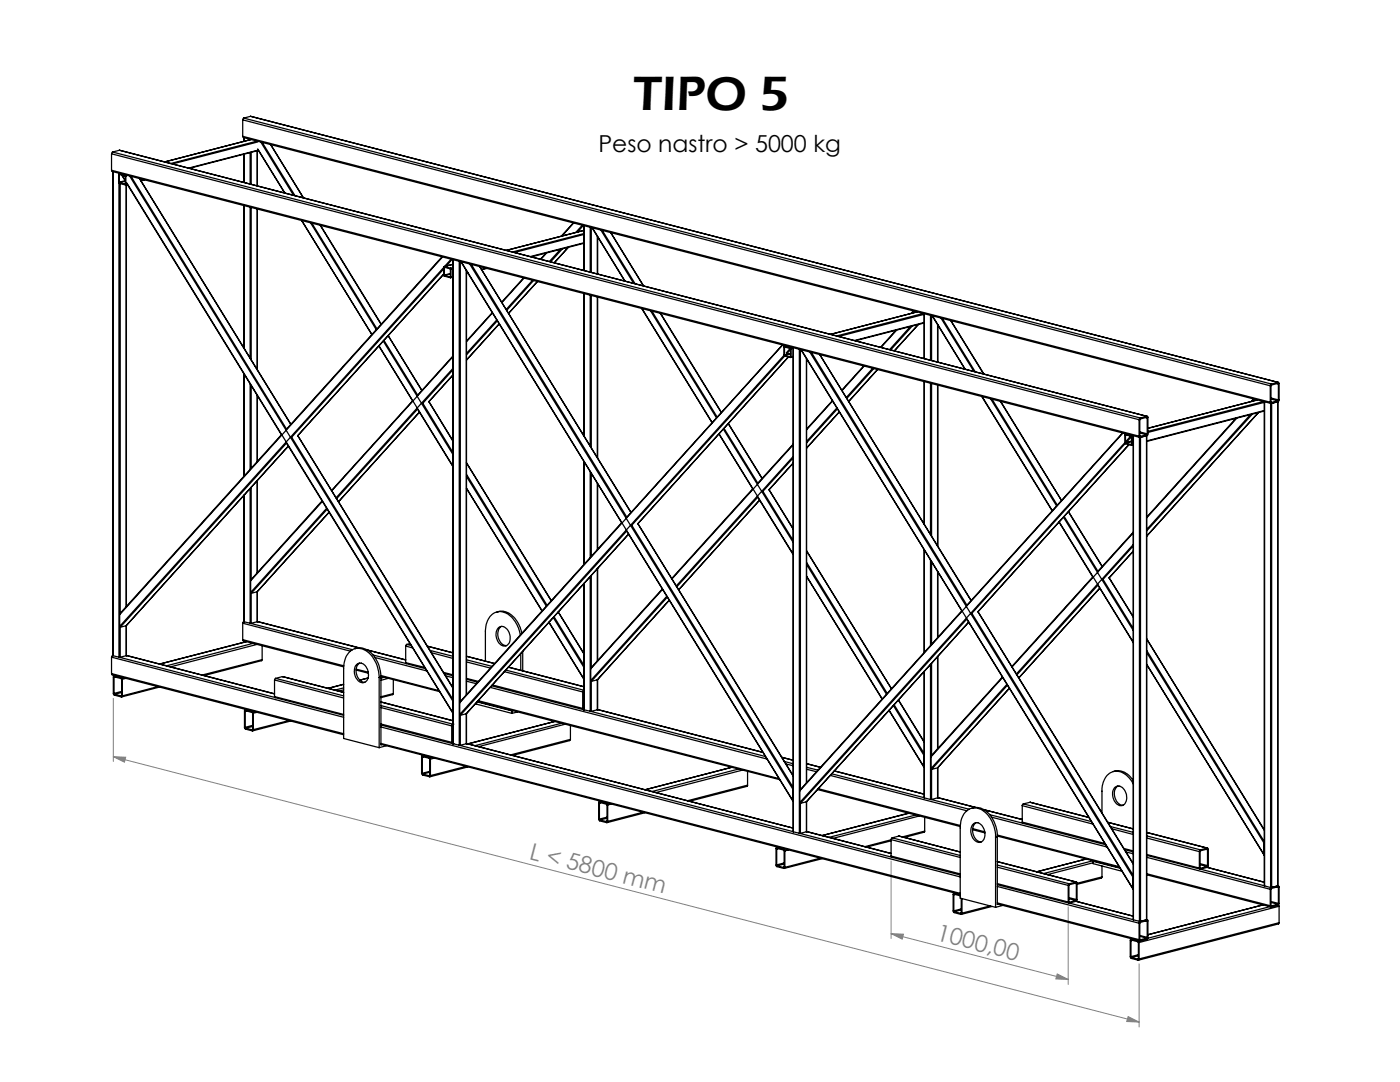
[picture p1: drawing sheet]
<svg xmlns="http://www.w3.org/2000/svg" width="279mm" height="216mm" viewBox="0 0 279 216" stroke-linecap="round" stroke-linejoin="round" font-family="sans-serif">
<defs><g id="words">
<text font-size="9.9" x="126.4" y="21.9">TIPO 5</text>
<text font-size="4.7" x="119.4" y="30.3">Peso nastro &gt; 5000 kg</text>
<g font-size="4.7" fill="#808080">
<text x="105.4" y="171.3" transform="rotate(15 105.4 171.3)">L &lt; 5800 mm</text>
<text x="186.7" y="187.5" transform="rotate(15 186.7 187.5)">1000,00</text>
</g>
</g></defs>
<path d="M22.6 139.3v12.6M22.6 151l2.5 .1-.3 1zM22.6 151l204.7 52.9M177.8 171.8v15.5M177.8 186.3l2.5 .1-.2 1zM177.8 186.3l35.4 9.1M211 194.3l2.2 1.1-2.5-.1zM213.2 180.9v15.5M227.3 192.3v12.6M225.1 202.8l2.2 1.1-2.4-.1z" fill="none" stroke="#808080" stroke-width=".2"/>
<g fill="#808080">
<path d="M177.8 186.3l2.5 .1-.2 1zM211 194.3l2.2 1.1-2.5-.1z"/>
<path d="M22.6 151l2.5 .1-.3 1zM225.1 202.8l2.2 1.1-2.4-.1z"/>
</g>
<g fill="none" stroke="#000" stroke-width=".25">
<path d="M22.3 34l.1 .2 205.1 53.1M22.3 30.7v3.3M22.3 30.7l205 53M22.3 34l205 53M22.5 30.3l-.2 .4M22.5 30.3l205 53.1M22.5 34.2v96.6M22.5 34.3v96.5M23.7 34.5v.1h.3h-.2M23.7 36.5v94.6M23.8 34.9l1.2 .2-.1 1.6M23.8 36.4h.1"/>
<path d="M23.8 34.6l-.1 .2v1.7l1.3 .4 .1-.1M23.8 34.9v1.5M23.8 34.6l1.2 .4M23.8 30l205.2 53.1M23.8 30l205.1 53.1M23.8 30l-1.3 .3M23.8 36.4l1.1 .3M23.9 34.8l-.1 .1M24 36.6v85.8M24.3 34.9l.7 1.2-1.2 .3M24.3 34.9l.7 1.1M24.9 36.7h.1"/>
<path d="M25 35l.1 .1M25 36.2l-1.2 .2M25.1 35.1v1.7M25.2 34.9l-.2 .1M25.2 36.9v84.2M25.2 36.8v84.2M25.3 36.6l30.9 50.1-32.3 35.8v.2M25.3 35.1h-.2M25.3 36.5l65 105.7M25.4 36.7l-.3 .1M25.4 36.8l-.4 .1M25.9 35.1l64.4 104.7"/>
<path d="M26.1 35.2l31.1 50.4M27.8 35.6l30.2 49.1M27.9 35.6l30.2 49.1M28.7 35.8l-.6 .2M28.9 35.9l-.7 .2M48.4 27.2l.2 .2 205 53.1M48.4 23.9v3.3M48.4 23.9l205.1 53.1M48.4 27.2l205.1 53.1M48.6 23.6l-.2 .3M48.6 23.6l205.1 53M48.7 27.4v.8"/>
<path d="M48.7 30.8v5.6M49.9 27.8v.1M49.9 30.4v6.3M50 23.2l205.1 53.1M50 23.2l-1.4 .4M50.1 27.8l-17.3 4.5M50.1 30.4v6.4M51.3 30.1l.1 7M51.3 28.2l-17.3 4.4M51.4 29.7l5.5 8.8M51.4 28.3l-17 4.4M51.5 29.8l5.3 8.7"/>
<path d="M51.5 30l-13.9 3.5M51.6 30l-13.8 3.6M52 28.3l6.6 10.6M52.3 28.4l6.6 10.7M54 28.8l6.6 10.7M48.7 41v28.5M49.9 41.3v30.1M50.1 41.4v30.4M51.3 41.7l.1 32.1M60.2 44l14 22.8M61.9 44.4l13.2 21.4M62.2 44.5l13 21.2"/>
<path d="M63.9 44.9l12.2 19.8M64 44.9l12.1 19.8M88.2 51.2l-31.1 34.5M88.3 51.3l-64.4 71.4M88.6 54.6l-29.2 32.3M88.6 54.7l-29.2 32.2M88.6 53.6l-30.4 33.6 32.2 52.4M88.6 53.3l-64.7 71.7M88.6 53.2l1.8-.5-1.7 .5M88.7 53.4l1.2 .3-.1 1.6M88.7 54.9v.1M88.7 53.2h-.1v1.9l1.3 .3"/>
<path d="M88.7 53.4v1.5M88.7 53.2l1.2 .3M88.7 55l1.1 .3M88.8 53.4h-.1M89.8 55.3h.1M89.9 53.5l.1 .2M89.9 54.7l-1.2 .3M89.9 54.6l-1.2 .3M90 55.3l-.1 .1M90 53.7v1.6M90 51.7l-1.3 1.5M90.2 51.8l-1.1 1.3"/>
<path d="M90.3 52.7l.1-.1-.1 .2M90.4 55.3l-.5 .1M90.4 51.8v96.6M90.4 53.4l-.5 .1M90.4 53.6l-.4 .1M90.4 55.2l-.4 .1M90.5 51.8v96.6M91.7 52.1v96.6M91.9 52.2v87.8M92 52.2l32.1 52.1M92 52.2l66.3 107.7M93.1 54v84.6"/>
<path d="M93.3 54.4l-.2 .1M93.4 54.5l-.3 .1M93.7 52.7l64.5 104.7M94.1 52.7l31 50.5M95.7 53.2l30.2 49.1M95.7 53.2l30.2 49M97 53.5l-.9 .2M97.2 53.6l-1.1 .2M104.5 55.5l-4.4 4.8M104.6 55.5l-4.4 4.9M106.3 55.9l-5.3 5.8M106.5 56l-5.4 5.9"/>
<path d="M107.2 56.2l-5.7 6.3M107.3 56.2l-5.8 6.3M109 50.5l-1.2 1.2M109.1 50.4l-1.2 1.4M111.9 49.7l-2.3 2.5M112.2 49.7l-2.3 2.5M113.4 49.4l-2.8 3M114.4 44.5l-2.4 2.6M114.5 44.5l-2.4 2.6M116.2 44.9l-1.3 1.5M116.4 45l-1.1 1.3M116.6 48.5l-10.6 2.8"/>
<path d="M116.6 46l-15.5 4M116.6 45.9l-.1 .1M116.6 45v9M116.6 58.6v28.4M116.6 46.6l-14.3 3.7M116.6 46.8l-13.9 3.6M116.6 48.4l-10.7 2.8M116.6 58.6v28.5M117.8 45.3v9M117.8 58.9v30.1M118 45.4v9M118 58.9v30.5"/>
<path d="M118.1 45.4l6.6 10.7M118.2 45.4l6.5 10.7M119.2 47.2v7.4M119.2 59.3v32M119.3 47.3v7.4M119.3 59.3v32.1M119.9 45.9l6.5 10.6M120.2 46l6.6 10.6M121.8 46.4l6.6 10.6M48.7 74.6v20.4M49.9 76.6v17.1M50.1 76.9v16.6"/>
<path d="M51.3 78.9v13.2M75.6 69l6.7 11-16.1 17.9M75.6 69l14.8 24M76.5 68.1l13.9 22.6M76.6 67.9l6.8 10.9M77.5 67l6.7 10.9M90.4 74.9l-4.8 5.3 4.8 7.8M90.4 71l-7.1 7.9M90.4 73.8l-6 6.7 6 9.8M90.4 73.5l-23.3 25.8M90.4 71.2l-24.2 26.7M98.2 62.4l-5.1 5.7"/>
<path d="M98.3 62.4l-5.2 5.8M99.1 63.9l-6 6.6M99.2 64l-6.1 6.8M99.6 64.6l-6.5 7.3M128.1 61.6l14 22.7M129.8 62l13.2 21.4M130.1 62.1l13 21.1M131.8 62.5l12.1 19.8M131.8 62.5l12.2 19.8M156.1 68.8l-31 34.4M156.2 68.8l-64.4 71.4M156.5 70.9l.1 .1 1.2 .3 .1-.1"/>
<path d="M156.5 70.9l-64.7 71.7M156.6 69.3l1.1 .2M156.6 70.8v.1M156.6 69.1h-.1v1.8M156.6 69.3v1.5M156.6 69.1l1.2 .3M156.6 70.9l1.1 .3M156.6 71l-30.5 33.8 32.2 52.3M156.7 69.3h-.1M156.9 69l-.4 .1M156.9 69l-.3 .1M157.3 71.2l-30 33.3 31 50.4"/>
<path d="M157.7 69.5v1.7M157.7 71.2h.1M157.7 69.5l-.8 .9M157.8 69.4l.1 .2M157.8 70.6l-1.2 .3M157.8 70.5l-1.2 .3M157.8 69.7l-.8 .9M157.9 69.6v1.6M158.1 69.3l-.3 .1M158.3 71.2l-.5 .1M158.3 69.4v96.6M158.3 69.5l-.4 .1"/>
<path d="M158.3 71.1l-.4 .1M159.5 69.7v96.6M159.7 69.7v87.9M159.8 69.8l32.1 52.1-32.3 35.9M159.9 69.8l66.2 107.6M160.9 71.5v84.7M161.6 70.2l64.5 104.8M161.9 70.3l31.1 50.5M166.1 79.9l-5.1 5.7M172.4 73l-4.4 4.9M172.5 73l-4.4 4.9M174.2 73.5l-5.3 5.8"/>
<path d="M174.4 73.6l-5.4 5.9M175.1 73.7l-5.7 6.4M175.2 73.7l-5.8 6.4M178.8 65.9l-3 3.4M179 65.9l-3.2 3.4M181.7 65.2l-4.1 4.5M182 65.1l-4.2 4.7M182.3 62.1l-.5 .4M182.4 62.1l-.4 .4M183.1 62.2l-17.3 4.5M183.3 64.8l-4.8 5.2M184.3 62.5l-17.3 4.5"/>
<path d="M184.4 64.5l-13.7 3.5M184.4 62.6v8.9M184.4 76.1l.1 28.5M184.4 62.7l-17 4.4M184.4 64.3l-13.9 3.6M185.7 62.9v9M185.7 76.4v30.2M185.9 63v8.9M185.9 76.5v30.4M186 63l6.6 10.7M186.1 63l6.5 10.7M187.1 64.8v7.4"/>
<path d="M187.1 76.8v32.1M187.8 63.5l6.5 10.6M188.1 63.5l6.5 10.7M189.7 64l6.6 10.6M189.8 64l6.6 10.6M195.9 79.1l14.1 22.8M196 79.1l14 22.8M197.7 79.6l13.2 21.3M198 79.7l13 21.1M250.2 79.6l-.5 .5M250.3 79.6l-.4 .5M251 79.8l-21.9 5.7"/>
<path d="M253.5 77v3.3M253.6 79.6l1.4 .4M253.6 79.4l1.5 .4M253.7 76.6l-.2 .4M254.8 76.6h.3M255 80l-1.2 .3M255.1 76.3l.2 .2-.1 3.5-.1 .2-1.4 .3-.2-.2M255.1 76.3l-1.4 .3M255.1 79.8l-.1 .2M255.1 76.6l-.1-.1-1.4 .4v3.4h.2M255.1 76.6v3.2M48.7 98.8v25.3"/>
<path d="M49.9 97.5v26.9M50.1 97.2v18.4M51.4 95.8l-.1 18.5M57.1 88.3l33.3 54M57.2 88.4l-33.2 36.8M57.5 89l-32.3 35.8M57.6 89l-32.4 35.8M59.4 86.9l31 50.4M59.4 86.9l31 50.3M64.3 99.9l-14.3 16M83.3 81.6l7.1 11.5M83.3 81.6l-16.1 17.9"/>
<path d="M83.7 82.2l-16.1 17.9M85.6 80.2l4.8 7.7M93.1 97.5l15.1 24.4M93.1 92.3l16.9 27.5M93.1 92.4l16.9 27.5M93.1 95.1l15.9 25.9M93.1 97.4l15.1 24.5M93.1 94.7l16.1 26.1M116.6 92.1v20.5M116.6 92.2v20.4M117.8 94.2v17M118 94.5v16.5"/>
<path d="M119.2 96.5v13.2M119.3 96.6v13M143.5 86.6l6.7 10.9-16.1 17.9M143.5 86.6l14.8 24M144.4 85.6l13.9 22.6M144.5 85.5l6.7 10.9M145.3 84.6l6.8 10.9M145.4 84.5l6.7 11M151.2 99.1l7.1 11.6M151.2 99.2l-16.1 17.9M151.6 99.8l-16.2 17.9M153.5 97.7l4.8 7.9"/>
<path d="M153.5 97.7l4.8 7.8M158.3 92.4l-4.8 5.3M158.3 88.6l-7.1 7.8M158.3 91.4l-6 6.6 6 9.8M158.3 91.1l-23.3 25.8M158.3 88.8l-24.2 26.7M166.2 80l-5.2 5.8M167 81.4l-6 6.7M167.1 81.6l-6.1 6.8M167.5 82.2l-6.5 7.2M199.6 80.1l12.2 19.8M199.7 80.1l12.1 19.7"/>
<path d="M224 86.4l-31.1 34.4M224.1 86.4l-64.5 71.4M224.5 88.3l-64.9 71.8M224.5 88.5l-30.5 33.9 32.2 52.3M224.6 86.9l1.2 .2v1.6M224.6 88.3v.1M224.6 86.9v1.4M224.6 88.4l1.2 .3M224.8 86.8l-.2 .1M224.8 86.6h-.2M225.3 88.7l-30.1 33.4M225.6 87l-.8 1"/>
<path d="M225.8 86.9l.1 .2M225.8 86.9l-1.3-.2v1.8l1.3 .4 .1-.1M225.8 88.7h.1M225.8 88.1l-1.2 .3M225.8 88l-1.2 .3M225.8 87.1l-.9 1.1M225.9 87.1v1.7M226 86.9h-.2M226.2 88.8l-.4 .1M226.2 86.9v96.6M226.2 87l-.3 .1M226.2 88.7l-.3 .1"/>
<path d="M226.2 87v96.6M227.3 83.7v3.3M227.4 87.2v96.6M227.5 86.4l1.3 .3M227.5 86.2l1.5 .4M227.5 87.1h.1M227.5 83.4l-.2 .3M228.7 83.3l.3 .1M228.8 86.9v96.6M228.8 86.7l-1.2 .4M228.9 83.1l.2 .1v3.5l-.2 .2M228.9 86.9l-1.4 .4-.2-.3"/>
<path d="M228.9 83.1l-1.4 .3M229 86.6l-.2 .1M229 83.4l-.2-.1-1.3 .4v3.3l.1 .1M229 83.4v3.2M246.7 83.5l-17.9 19.7M246.8 83.4l-18 19.9M249.6 82.7l-20.8 23M249.9 82.7l-21.1 23.2M251.1 82.3l-22.3 24.7M252.2 80.1l-23.1 6M252.3 82l-23.5 6.1M252.3 80.2v96.5"/>
<path d="M252.3 80.3l-23.2 6M252.3 81.9l-23.5 6.1M252.4 80.2v96.6M253.6 80.5v96.6M253.7 80.3h.1M255 80.2l-1.2 .3v96.6h-.2M255 80.2v96.5M50 118.2l.1 .2M50 115.9v2.3M50.1 118.4v6M51.3 118.1l-1.2 .3M51.4 118l-.1 .1"/>
<path d="M51.4 118l14.3-15.8-14.4 15.9M51.4 118l-.1 6.1M64.3 100l-14.3 15.9M65.2 101.4l-15.2 16.8M65.3 101.6l-15.2 16.8M116.6 116.4v25.2M116.6 116.3v25.3M117.8 115v26.9M118 114.8v18.4M119.2 113.5v18.4M119.3 113.4v18.4M124 104.3l-32.2 35.7"/>
<path d="M125.1 106l-33.2 36.7M125.4 106.6l-32.3 35.8M127.3 104.5l31 50.3M132.2 117.5l-14.3 16M132.2 117.6l-14.3 15.9M133.1 119l-15.2 16.8M133.2 119.2l-15.2 16.8M161 115l15 24.5M161 109.9l16.9 27.5M161 110l16.9 27.4M161 112.6l15.9 25.9M161 115l15.1 24.5"/>
<path d="M161 112.2l16.1 26.2M184.4 109.7v20.5M185.7 111.8v17M185.9 112.1v16.5M187.1 114.1v13.1M193.8 119.8l-30.2-49 30.2 49M211.3 104.2l6.8 10.9M211.4 104.1l14.8 24M212.2 103.2l14 22.6M212.4 103l6.7 11M213.2 102.1l6.8 11M213.3 102.1l6.7 10.9"/>
<path d="M218.1 115.1l-16.2 17.9M219.1 116.7l7.1 11.5M219.1 116.8l-16.1 17.9M219.5 117.4l-16.2 17.9M226.2 110l-4.8 5.3 4.8 7.7M226.2 110l-4.9 5.3 4.9 7.9M226.2 106.2l-7.1 7.8M226.2 108.9l-6.1 6.7 6.1 9.8M226.2 108.7l-23.4 25.8M226.2 106.3l-24.2 26.8M22.3 134.4l.1 .3 46.2 11.9M22.3 131.1v3.3"/>
<path d="M22.3 131.1l46.3 12M22.3 134.4l46.3 12M22.5 130.8l-.2 .3M22.5 130.8h.1M22.5 130.8l1.2 .3M22.8 135.2l.1-.2 1.3 .5 .1 3.2-.1 .2M22.8 138.4l.1 .1M22.8 135.2v3.2M22.8 134.9l-.2 .2v3.4l.2 .2 1.4 .4 .2-.2M22.8 134.9l1.4 .3M22.9 138.5l1.3 .4M23 134.8l-.2 .1"/>
<path d="M23 135.1l-.2 .1M23.7 131.1h.3M23.9 125l.1 .2M23.9 122.7v2.3M23.9 131.2l31 8M24 125.2v5.9M24.2 138.9h.1M24.2 135.2l.2 .3M24.3 138.2l-1.4 .3M24.3 138l-1.5 .4M24.3 135.1l-.1 .1M24.4 135.5v3.4"/>
<path d="M25.1 135.4l-.7 .1M25.2 124.8l-1.2 .4M25.2 130.8l-1.2 .3M25.2 124.8v6M25.2 124.8h.1M25.2 130.8l29.6 7.7M31.5 137l-7.1 1.9M31.9 137.1l-7.6 2M48.4 127.6l.1 .3 20.1 5.2M48.4 124.4v3.2M48.4 124.4l21.5 5.5M48.4 127.6l20.2 5.3"/>
<path d="M48.6 124l.1 .1M48.6 124l-.2 .4M48.7 124h-.1M48.7 124.1l1.2 .3M49.1 128l-17.2 4.5M49.2 128.1l-17.3 4.4M49.9 124.4h.2M50 124.4l20.3 5.2M50.5 128.4l-17.3 4.5M51.3 128.6l-17.3 4.5M51.3 124.1l20.3 5.2M51.3 124.1l-1.2 .3"/>
<path d="M51.4 124l20.3 5.3M52.3 131.6l-.1 .2-11.5 3M52.3 128.9v2.7M52.3 131.6l-11.9 3.1M54.8 139l.1 .2 13.7 3.5M54.8 135.7v3.3M54.8 135.7l13.8 3.6M54.8 139l13.8 3.6M55 135.4l-.2 .3M55 135.4l13.6 3.5M56.4 135l12.2 3.1M56.4 135l-1.4 .4"/>
<path d="M56.4 135l12.2 3.2M68.6 136.5l-3.1 .8M68.6 137.3l-1.7 .4M68.6 137.7l-1 .2M68.6 136.6l-3.1 .8M70.9 129.4a3.6 3.6 0 0 1 4.2 2.3l.5 1.1 .4 2.3M71.1 133.7l2.4 .6M71.1 133.5l2.4 .6M71.2 132.6a1.41 1.41 0 0 1 2.1 1 1.83 1.83 0 0 1-.8 2.6 2.32 2.32 0 0 1-1.3-3.6zM71.8 132.3a2.23 2.23 0 0 0 1 3.8M71.8 135.7l1.6-.4-1.6 .4M73.3 129.7l7.7 2"/>
<path d="M74.5 130.7l6.5 1.7M74.8 131.2l10.4 2.7M75.7 135.2a6 6 0 0 0-3.5-5.7 2.88 2.88 0 0 0-3.5 2.8l-.1 .8v14.3l7.1 1.8M75.7 135.2v14M76 135l11.7 3M76 135.1l-.3 .1M76 135.1v13.5h.2M76 134.8l11.6 3M76.7 135.1l-.7 .2M77.5 135.4l-1.5 .3M78.5 138.4l-.1 .2-2.4 .6M78.5 135.6v2.8"/>
<path d="M78.5 138.4l-2.5 .6M81 132.2l.1 .2 3.8 1M81 128.9v3.3M81 128.9l1.3 .4M81 132.2l3.7 1M81.2 128.6l-.2 .3M81.2 128.6l.9 .2M81.8 128.4l-.6 .2M85.3 128.9l5.1 1.3M85.8 129.8l4.6 1.2M86.1 130.2l4.3 1.2M88.5 134.2l1.9 .5"/>
<path d="M88.7 134.4l1.7 .4M88.9 134.9l1.5 .3M90.3 139.8v2.4M90.4 139.7l-.1 .1M93.1 135.5l2.2 .6M93.1 131l5.6 1.4M93.1 131.7l5.1 1.3M93.1 132.1l4.8 1.2M93.1 135.4l2.4 .6M93.1 135.9l1.9 .5M95.3 140h.1M95.3 140l60.3 15.6"/>
<path d="M95.4 139.8l60.1 15.6M97.8 137.2l55.2 14.2M98.1 136.8l18.4 4.8M98.2 136.7l18.1 4.7M99.2 122.1a3.5 3.5 0 0 1 4.1 2l.5 1.1 .3 1.2M99.3 125.4a1.25 1.25 0 0 1 2.2 .5 2.14 2.14 0 0 1-.5 3 1.94 1.94 0 0 1-2-2.3v-.5zM100.1 125a2.26 2.26 0 0 0 1 3.8M100.6 134l15.7 4.1M100.9 133.7l15.6 4M101.5 133.1l15.1 4M103.9 126.7a5.7 5.7 0 0 0-3.4-4.5 2.8 2.8 0 0 0-3.5 2.5l-.1 1.1v6.1M103.9 130.4v3.3"/>
<path d="M104.3 130v3.8M109.5 124.2l7 11.3M109.6 124.1l6.9 11.3M110.4 123.2l6.1 9.9M110.6 123l6 9.8M111.4 122.1l5.2 8.3M111.4 122.1l5.2 8.4M116.3 138.1v3.3M116.5 135.4l.1 .2M116.5 133.1v2.3M116.5 137.7l-.2 .4M116.5 137.7h.1"/>
<path d="M116.6 132.9l-.1 .2M116.6 137.9l-.1 .1v3.4M117.9 135.8l.1 .2M117.9 133.5v2.3M118 136v5.9M119.2 135.6l-1.2 .4M119.2 135.6v6M119.3 135.6h-.1M119.3 135.6l14.3-15.8-14.4 15.8M119.3 135.6v6M179.3 139.7l5.1 8.4M179.3 139.7l5.1 8.3"/>
<path d="M184.5 133.9l-.1 25.3M185.7 132.6v26.9M185.9 132.4v18.4M187.1 131v18.4M192.9 123.5l-33.2 36.8M193.3 124.1l-32.4 35.9M195.2 122.1l31 50.3M195.2 122.1l31 50.2M200.1 135.1l-14.3 15.7v.2M200.1 135.2l-14.3 15.8M200.9 136.6l-15.1 16.8M201 136.7l-15.1 16.8"/>
<path d="M201.4 137.3l-14.3 15.9M228.8 132.6l23.5 38.1M228.8 127.5l23.5 38.1M228.8 127.5l23.5 38.2M228.8 130.2l23.5 38M228.8 132.5l23.5 38M228.8 129.8l23.5 38.1M48.9 142l.1-.2 1.4 .4v3.4h-.1M48.9 145.1l.1 .2M48.9 142v3.1M49 141.6l-.2 .2v3.5l.2 .2 1.3 .3 .3-.2M49 141.6l1.3 .4"/>
<path d="M49 145.3l1.3 .3M49.1 141.6h-.2M49.2 141.6h-.2M49.2 141.9l-.3 .1M50.3 145.6h.1M50.3 142l.3 .3M50.4 145l-1.4 .3M50.4 144.7l-1.5 .4M50.5 141.9l-.2 .1M50.6 142.3v3.3M51.3 142.1l-.7 .2M57.6 143.8l-7 1.8"/>
<path d="M58 143.9l-7.6 1.9M76 144.7l14.3 3.7M76 140.1l14.4 3.7M76 148.5l115.6 30M76 140.8l14.4 3.7M76 141.2l14.2 3.7M76 144.5l14.2 3.6M76 145.1l115.6 29.9M76 148.3l115.6 30M77.1 148.8l-1.4 .4M84.3 151.1l.1-.1 1.4 .4v3.4h-.1M84.3 154.3l.1 .1"/>
<path d="M84.3 151.1v3.2M84.3 150.8l-.2 .2 .1 3.5 .1 .2 1.5 .3 .1-.2M84.3 150.8l1.4 .3M84.4 154.4l1.3 .4M84.5 150.7l-.2 .1M84.6 151l-.3 .1M85.7 151.1l.2 .4M85.7 154.8h.1M85.8 154.1l-1.4 .3M85.8 153.9l-1.5 .4M85.9 151.1h-.2M85.9 151.5v3.3"/>
<path d="M86.6 151.3l-.7 .2M90.2 148.1l.2 .3M90.2 144.9v3.2M90.3 147.5h.1M90.3 147.3h.1M90.3 142.2l.1 .1M90.4 148.4h.1M90.4 144.7l-.1 3.4M90.4 144.5l-.2 .4M90.4 144.5h.1M90.5 148.4l1.2 .3M91.7 148.7h.2"/>
<path d="M91.8 142.6l.1 .1M91.8 140.2v2.4M91.8 148.7l66.5 17.3M91.8 140v.2M91.9 142.7v6M93 152.9l-7.1 1.9M93.1 142.4v6M93.1 142.4l-1.2 .3M93.1 148.4l-1.2 .3M93.1 148.3l65.2 16.9M93.4 153l-7.6 2M95.1 140.2v.3l7.1 1.8"/>
<path d="M95.2 140.1l7 1.8M102.2 141.9v.4M102.3 141.8l-.1 .1M103.3 142.1l-1.1 .2M110.7 144l-17.3 4.4 17.3-4.4M112 144.3l-17.2 4.5M112.8 144.5l-17.3 4.5M113.8 147.5l-.1 .3-11.4 2.9M113.8 144.8v2.7M113.8 147.5l-11.9 3.1M116.3 141.4l.2 .2M116.5 140.7h.1"/>
<path d="M116.5 140.5h.1M116.5 141.6h.1M116.6 141.6h.1M116.6 141.6h-.1M116.6 141.6l1.2 .3M117.8 141.9h.2M117.9 142l34.9 9M119.2 141.6l-1.2 .3M119.3 141.6h-.1M119.3 141.6l32.9 8.5M119.3 141.6l33 8.5M119.7 159.9l-.2 .3v3.4l.2 .2 1.4 .3 .2-.2"/>
<path d="M119.7 159.9l1.4 .4M119.8 159.9h-.2M119.9 159.9h-.2M146.1 153.1l-17.4 4.5M147.4 153.5l-17.3 4.4M148.2 153.7l-17.3 4.5M149.2 156.7l-.1 .2-11.5 3M149.2 153.9v2.8M149.2 156.7l-12 3.1M156 151.1l2.3 .6-2.3-.6M156.5 151.9l1.8 .5M156.8 152.4l1.5 .4"/>
<path d="M158.2 157.4l.1 2.5M158.3 157.2l-.1 .2M159.6 157.8v2.3M160.9 160v6M160.9 160l-1.2 .3M161 152.4l2.7 .7-2.7-.7M161 153.1l2.2 .6M161 153.5l1.9 .5M163.2 157.6l28.4 7.3M163.3 157.4l28.3 7.3M165.7 154.7l27.3 7.1M166 154.4l19.7 5.1"/>
<path d="M166.5 153.8l17.9 4.7-17.9-4.7M177.4 141.7l7 11.4M177.4 141.7l7 11.3M178.3 140.8l6.1 9.9M178.4 140.6l6 9.8M184.4 153v.1M184.4 150.7v2.3M184.4 150.5v.2M185.7 159.5h.2M185.8 153.4l.1 .1M185.8 151v2.4M185.8 159.5l7.6 2"/>
<path d="M185.9 153.5v6M187.1 153.2v6M187.1 153.2l-1.2 .3M187.1 159.2l-1.2 .3M187.1 159.2h.1M187.1 159.2l7.6 1.9M187.1 159.1l7.6 2M222.2 154a3.4 3.4 0 0 1 4 1.7M222.5 157.1a1.47 1.47 0 0 1 2.2 1.2 1.68 1.68 0 0 1-1 2.5 2.37 2.37 0 0 1-1.2-3.7zM223.1 156.8a2.33 2.33 0 0 0 .5 3.8l.5 .1M226.2 156.4a3.8 3.8 0 0 0-4.1-2.4 3.7 3.7 0 0 0-2.2 3.9v4.3M119.6 160.3l.1-.2 1.4 .4v3.3l-.1 .1"/>
<path d="M119.6 163.4l.1 .2M119.6 160.3v3.1M119.7 163.6l1.3 .3M119.9 160.2l-.3 .1M121 163.9h.1M121.1 160.3l.2 .3M121.1 163.3l-1.4 .3M121.1 163.1l-1.5 .3M121.2 160.2l-.1 .1M121.3 160.6v3.3M122 160.4l-.7 .2M128.3 162.1l-7 1.8"/>
<path d="M128.7 162.2l-7.6 1.9M155 169.4l.1-.1 1.4 .4v3.3l-.1 .1M155 172.6l.1 .2M155 169.4v3.2M155.1 169.1l-.2 .1v3.6l1.5 .5 .2-.2M155.1 169.1l1.3 .3M155.1 172.8l1.3 .3M155.2 169l-.2 .1M155.3 169.1h-.2M155.3 169.3l-.3 .1M156.4 169.4l.2 .4M156.5 173.1h-.1"/>
<path d="M156.5 172.4l-1.4 .4M156.5 172.2l-1.5 .4M156.6 169.4h-.2M156.6 169.8v3.3M157.4 169.6l-.8 .2M158.3 166l1.2 .3M159.5 166.3h.2M159.6 160.1l.1 .2M159.6 166.3l18.3 4.7M159.7 160.3v6M160.9 166l16.9 4.3M160.9 166l-1.2 .3"/>
<path d="M161 165.9l16.8 4.4M163.7 171.2l-7.1 1.9M164.1 171.3l-7.6 2M177.8 170.8l.2 .3 13.6 3.5M177.8 167.8l-4.8 1.2M177.8 167.5v3.3M177.8 167.5l13.8 3.6M177.8 170.8l13.8 3.6M177.8 167.6l-5.2 1.3M178 167.2l-.2 .3M178 167.2l13.6 3.5M179.4 166.8l12.2 3.2z"/>
<path d="M179.4 166.8l-1.4 .4M181.4 162.3l-17.3 4.4M182.7 162.6l-17.2 4.5M183.5 162.8l-17.3 4.5M184.5 165.8v.3l-4.1 1M184.5 163.1v2.7M184.5 165.8l-4.4 1.2M190.4 178.5l.1-.1 1.1 .4M190.4 178.2h.2h-.2M190.4 178.5v3.3M190.4 178.2l-.2 .2v3.5l.2 .2 1.4 .4 .2-.3M190.4 178.2l1.2 .3"/>
<path d="M190.6 178.5h-.2M191.8 179.3v2.9h-.1M192 179.3v2.9M193.9 161.3a3.6 3.6 0 0 1 4.3 2.3l.6 1.3 .2 2M194.1 165.6l2.5 .6M194.1 165.3l2.4 .7M194.3 164.4a1.33 1.33 0 0 1 2 .9 2.05 2.05 0 0 1-.5 2.7 2.01 2.01 0 0 1-2-2.5l.1-.5zM194.8 164.1a2.26 2.26 0 0 0 1 3.9M196.3 161.5l7.7 2M196.4 161.6l7.6 1.9M197.5 162.6l6.6 1.7M197.9 163.1l23 5.9"/>
<path d="M198.7 167a5.9 5.9 0 0 0-3.6-5.7 2.91 2.91 0 0 0-3.4 2.8l-.1 .8v14.3l7.1 1.8M198.7 167v14M199 176.5l14.3 3.7M199 176.3l14.2 3.7M199 166.8l24.5 6.3M199 166.9l-.3 .1M199 166.9v13.6l.2-.1M199 172.6l14.4 3.8M199 173l14.2 3.7M199 166.6l24.3 6.3M199 176.9l28.3 7.3M204 164l.1 .3 16.6 4.3"/>
<path d="M204 160.8v3.2M204 160.8l14.1 3.6M204 164l16.5 4.3M204.2 160.4l-.2 .4M204.2 160.4l13.6 3.5M205.6 160.1h.1M205.6 160.1l11.7 3M205.6 160.1l-1.4 .3M206.9 174l9.8-2.6-9.8 2.6M213.2 180l.2 .2M213.2 176.7v3.3M213.3 179.3l1.4 .4"/>
<path d="M213.3 179.1l1.5 .4M213.4 180h.1M213.4 176.4l-.2 .3M214.5 176.2l.3 .1M214.7 179.7l-1.3 .3M214.7 176h.2v.2M214.7 176l-15.7-4.1 15.8 4.1M214.7 179.8l11.5 3-11.4-3M214.7 176l-1.3 .4M214.7 179.8l-1.3 .4M214.8 179.5l-.1 .2M214.8 176.3l-.1-.1-1.3 .3-.1 .2v3.2l.1 .1"/>
<path d="M214.8 176.3v3.2M214.9 176.2v3.4l-.2 .2M218.1 171.8l-9.8 2.5M218.2 171.9l5.4 1.3M218.2 171.9v.4l5.7 1.5M218.2 172.2l-9.1 2.3M218.3 171.8l-.1 .1M219.9 175l-.1 .2-4.9 1.3M219.9 172.8v2.2M219.9 175l-5 1.2M221.1 164.1l5.1 1.3M221.6 164.9l4.6 1.2"/>
<path d="M221.9 165.4l4.3 1.1M224.3 169.3l1.9 .5M224.4 169.5l1.8 .5M224.7 170l1.5 .4M226.1 175l.1 2.5M226.2 174.8l-.1 .2M228.8 170.7l10.7 2.7M228.8 166.1l12.2 3.1M228.8 174.3l24.7 6.4M228.8 174.6l24.8 6.4M228.8 166.8l10.8 2.8M228.8 167.2l10.6 2.7"/>
<path d="M228.8 170.5l10.6 2.7M228.8 166.1l12.1 3.1M228.8 171.1l24.7 6.3M239.4 173.2l.2 .2M239.4 169.9v3.3M239.5 172.5l1.4 .4M239.5 172.3l1.5 .4M239.5 173.2h.1M239.6 169.6l-.2 .3M239.6 173.4l12.7 3.3M240.7 169.5h.3M240.9 172.9l-1.3 .3"/>
<path d="M240.9 169.2l.2 .2v3.5l-.2 .2M240.9 173.1l11.4 2.9M240.9 169.2l-1.3 .4M240.9 173.1l-1.3 .3M241 172.7l-.1 .2M241 169.5l-.1-.1-1.4 .4v3.4h.1M241 169.5v3.2M252.3 170.5v.2M252.3 168.2v2.3M252.3 168v.2M252.3 176.7l.1 .1M252.4 176.8l1.2 .3"/>
<path d="M253.5 177.4v3.3M253.6 179.9l1.5 .4M253.7 177.1h.1M253.7 177.1l-.2 .3M254.8 177l.3 .1M255 176.7h.1M255.1 176.7l.2 .2-.1 3.5-.1 .2-1.4 .4-.2-.3M255.1 176.7l-1.4 .4M255.1 177.1l-.1-.1-1.4 .4v3.3l.2 .1M255.1 177.1v3.2M190.4 181.8l.1 .1M190.5 181.9l1.2 .3"/>
<path d="M191.8 182.2h-.1M191.8 181.5l-1.3 .4M191.8 181.4l-1.4 .4M197.6 180.8l-5.6 1.4M198 180.9l-6.2 1.6M199 180.4l28.5 7.3M199 180.2l28.3 7.3M200.2 180.7l-1.5 .3M213.4 180.2l12.8 3.3M225.7 187.7l.1-.1 1.4 .4v3.3l-.1 .1M225.7 190.9l.1 .2M225.7 187.7v3.2"/>
<path d="M225.8 187.4l-.2 .2v3.5l.1 .1 1.4 .4 .2-.3M225.8 187.4l1.3 .3M225.8 191.1l1.3 .3M225.9 187.3l-.2 .1M226 187.3l-.2 .1M226 187.6l-.3 .1M226.2 183.5v.1M226.2 183.6l1.2 .2M227.1 191.4h.1M227.1 187.7l.2 .4M227.2 190.7l-1.4 .4M227.2 190.5l-1.5 .4"/>
<path d="M227.3 187.7h-.2M227.3 184.2v3.3M227.3 188.1v3.2M227.4 183.8h.2M227.5 186.8l1.3 .4M227.5 186.7l1.5 .3M227.5 183.9h.1M227.5 187.5h.1M227.5 183.9l-.2 .3M228.7 183.8h.3M228.8 183.6v-96.6l-1.2 .2v96.6M228.8 183.6l-1.2 .2"/>
<path d="M228.8 183.5v.1M228.8 183.5h.2M228.8 187.2l-1.2 .3M228.8 183.5h.1M228.9 183.5l.2 .2v3.6l-1.6 .4-.2-.2M228.9 183.5l-1.4 .4M229 187l-.2 .2M229 183.8l-.2-.1-1.3 .4v3.4h.1M229 183.8v3.2M252.1 180.6l-23 5.9M253.5 180.9l-24.4 6.3M253.6 180.1l1.4 .3"/>
<path d="M253.7 180.7l.1 .1M255 180.4l-1.2 .4M255.1 180.3l-.1 .1M255.2 180.6l.1 .2M255.3 184.1l-.1 .3-28 7.2M255.3 180.8l-28 7.3M255.3 180.8v3.3M255.3 184.1l-28 7.2"/>
</g>
<use href="#words"/>
</svg>
